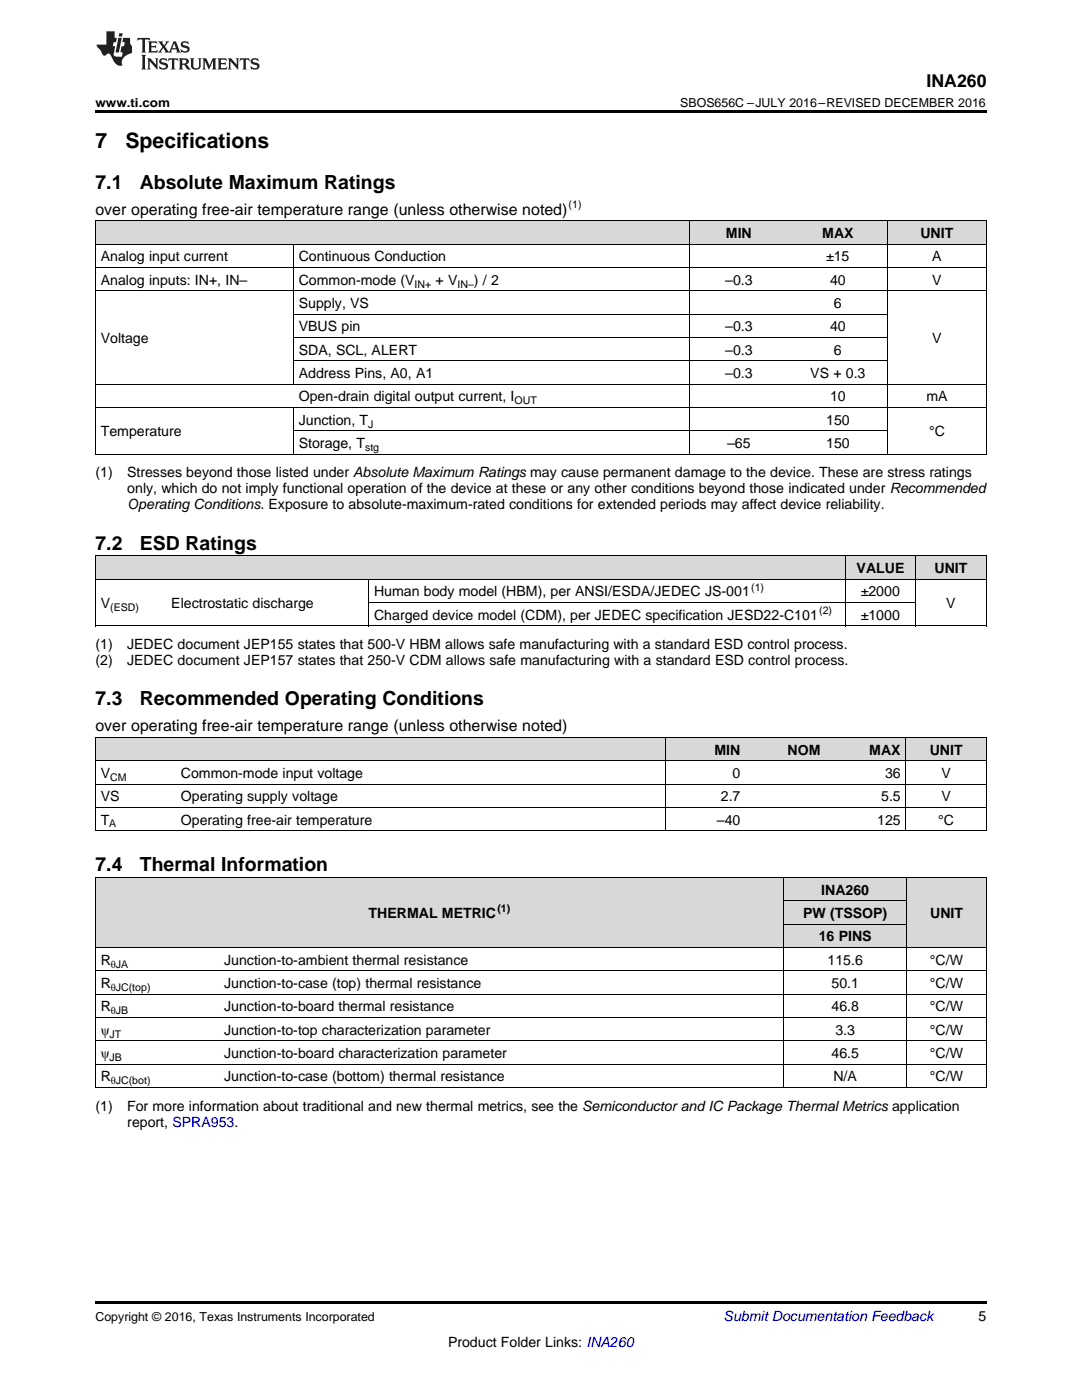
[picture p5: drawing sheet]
<svg xmlns="http://www.w3.org/2000/svg" width="216mm" height="279mm" viewBox="0 0 216 279" stroke-linecap="round" stroke-linejoin="round" font-family="sans-serif">
<defs><g id="words">
<g font-size="4.2">
<text x="19" y="29.6">7</text>
<text x="25" y="29.6">Specifications</text>
</g>
<g font-size="3.9">
<text x="19" y="37.7">7.1</text>
<text x="27.9" y="37.7">Absolute Maximum Ratings</text>
<text x="19" y="109.7">7.2</text>
<text x="27.9" y="109.7">ESD Ratings</text>
<text x="19" y="140.8">7.3</text>
<text x="27.9" y="140.8">Recommended Operating Conditions</text>
<text x="19" y="173.9">7.4</text>
<text x="27.9" y="173.9">Thermal Information</text>
</g>
<text font-size="3.5" x="184.9" y="17.3">INA260</text>
<g font-size="3.2">
<text x="19" y="42.9">over operating free-air temperature range (unless otherwise noted)</text>
<text x="19" y="145.9">over operating free-air temperature range (unless otherwise noted)</text>
</g>
<g font-size="2.8">
<text x="144.9" y="47.5">MIN</text>
<text x="164.1" y="47.5">MAX</text>
<text x="183.7" y="47.5">UNIT</text>
<text x="20.1" y="52.2">Analog input current</text>
<text x="59.6" y="52.2">Continuous Conduction</text>
<text x="164.9" y="52.2">±15</text>
<text x="186" y="52.2">A</text>
<text x="20.1" y="56.8">Analog inputs: IN+, IN–</text>
<text x="59.6" y="56.8">Common-mode (V</text>
<text x="86.9" y="56.8">+ V</text>
<text x="94.6" y="56.8">) / 2</text>
<text x="144.7" y="56.8">–0.3</text>
<text x="165.6" y="56.8">40</text>
<text x="186" y="56.8">V</text>
<text x="59.6" y="61.5">Supply, VS</text>
<text x="166.4" y="61.5">6</text>
<text x="20.1" y="68.5">Voltage</text>
<text x="59.6" y="66.1">VBUS pin</text>
<text x="59.6" y="70.8">SDA, SCL, ALERT</text>
<text x="144.7" y="66.1">–0.3</text>
<text x="144.7" y="70.8">–0.3</text>
<text x="165.6" y="66.1">40</text>
<text x="166.4" y="70.8">6</text>
<text x="186" y="68.5">V</text>
<text x="59.6" y="75.5">Address Pins, A0, A1</text>
<text x="144.7" y="75.5">–0.3</text>
<text x="161.7" y="75.5">VS + 0.3</text>
<text x="59.6" y="80.1">Open-drain digital output current, I</text>
<text x="165.6" y="80.1">10</text>
<text x="184.9" y="80.1">mA</text>
<text x="20.1" y="87.1">Temperature</text>
<text x="59.6" y="84.8">Junction, T</text>
<text x="59.6" y="89.4">Storage, T</text>
<text x="145.1" y="89.4">–65</text>
<text x="164.9" y="84.8">150</text>
<text x="164.9" y="89.4">150</text>
<text x="185.4" y="87.1">°C</text>
<text x="19" y="95.3">(1)</text>
<text x="25.4" y="95.3">Stresses beyond those listed under Absolute Maximum Ratings may cause permanent damage to the device. These are stress ratings</text>
<text x="25.4" y="98.5">only, which do not imply functional operation of the device at these or any other conditions beyond those indicated under Recommended</text>
<text x="25.4" y="101.6">Operating Conditions. Exposure to absolute-maximum-rated conditions for extended periods may affect device reliability.</text>
<text x="74.6" y="119">Human body model (HBM), per ANSI/ESDA/JEDEC JS-001</text>
<text x="170.9" y="114.4">VALUE</text>
<text x="171.8" y="119">±2000</text>
<text x="186.5" y="114.4">UNIT</text>
<text x="20.1" y="121.4">V</text>
<text x="34.2" y="121.4">Electrostatic discharge</text>
<text x="74.6" y="123.7">Charged device model (CDM), per JEDEC specification JESD22-C101</text>
<text x="171.8" y="123.7">±1000</text>
<text x="188.8" y="121.4">V</text>
<text x="19" y="129.5">(1)</text>
<text x="25.4" y="129.5">JEDEC document JEP155 states that 500-V HBM allows safe manufacturing with a standard ESD control process.</text>
<text x="19" y="132.7">(2)</text>
<text x="25.4" y="132.7">JEDEC document JEP157 states that 250-V CDM allows safe manufacturing with a standard ESD control process.</text>
<text x="20.1" y="155.3">V</text>
<text x="36.1" y="155.3">Common-mode input voltage</text>
<text x="142.6" y="150.6">MIN</text>
<text x="146.2" y="155.3">0</text>
<text x="157.2" y="150.6">NOM</text>
<text x="173.5" y="150.6">MAX</text>
<text x="176.6" y="155.3">36</text>
<text x="185.5" y="150.6">UNIT</text>
<text x="187.9" y="155.3">V</text>
<text x="20.1" y="159.9">VS</text>
<text x="36.1" y="159.9">Operating supply voltage</text>
<text x="143.8" y="159.9">2.7</text>
<text x="175.8" y="159.9">5.5</text>
<text x="187.9" y="159.9">V</text>
<text x="20.1" y="164.6">T</text>
<text x="36.1" y="164.6">Operating free-air temperature</text>
<text x="143.1" y="164.6">–40</text>
<text x="175" y="164.6">125</text>
<text x="187.2" y="164.6">°C</text>
<text x="163.9" y="178.6">INA260</text>
<text x="73.6" y="183.2">THERMAL METRIC</text>
<text x="160.2" y="183.2">PW (TSSOP)</text>
<text x="185.6" y="183.2">UNIT</text>
<text x="163.4" y="187.9">16 PINS</text>
<text x="20.1" y="192.5">R</text>
<text x="20.1" y="197.2">R</text>
<text x="44.7" y="192.5">Junction-to-ambient thermal resistance</text>
<text x="44.7" y="197.2">Junction-to-case (top) thermal resistance</text>
<text x="165.1" y="192.5">115.6</text>
<text x="165.9" y="197.2">50.1</text>
<text x="185.6" y="192.5">°C/W</text>
<text x="185.6" y="197.2">°C/W</text>
<text x="20.1" y="201.9">R</text>
<text x="44.7" y="201.9">Junction-to-board thermal resistance</text>
<text x="165.9" y="201.9">46.8</text>
<text x="185.6" y="201.9">°C/W</text>
<text x="20.1" y="206.5">ψ</text>
<text x="44.7" y="206.5">Junction-to-top characterization parameter</text>
<text x="166.7" y="206.5">3.3</text>
<text x="185.6" y="206.5">°C/W</text>
<text x="20.1" y="211.2">ψ</text>
<text x="20.1" y="215.8">R</text>
<text x="44.7" y="211.2">Junction-to-board characterization parameter</text>
<text x="44.7" y="215.8">Junction-to-case (bottom) thermal resistance</text>
<text x="165.9" y="211.2">46.5</text>
<text x="166.3" y="215.8">N/A</text>
<text x="185.6" y="211.2">°C/W</text>
<text x="185.6" y="215.8">°C/W</text>
<text x="19" y="221.7">(1)</text>
<text x="25.4" y="221.7">For more information about traditional and new thermal metrics, see the Semiconductor and IC Package Thermal Metrics application</text>
<text x="25.4" y="224.9">report, SPRA953.</text>
<text x="195.3" y="263.6">5</text>
<text x="89.4" y="268.9">Product Folder Links: INA260</text>
</g>
<text font-size="2.8" fill="#0000c8" x="144.4" y="263.6">Submit Documentation Feedback</text>
<g font-size="2.5">
<text x="19" y="21.4">www.ti.com</text>
<text x="135.7" y="21.4">SBOS656C –JULY 2016–REVISED DECEMBER 2016</text>
<text x="19" y="263.6">Copyright © 2016, Texas Instruments Incorporated</text>
</g>
<g font-size="2.1">
<text x="113.5" y="41.6">(1)</text>
<text x="82.7" y="57.4">IN+</text>
<text x="91.3" y="57.4">IN–</text>
<text x="102.7" y="80.7">OUT</text>
<text x="72.8" y="90">stg</text>
<text x="73.5" y="85.3">J</text>
<text x="149.9" y="117.9">(1)</text>
<text x="22" y="121.9">(ESD)</text>
<text x="163.4" y="122.6">(2)</text>
<text x="22" y="155.8">CM</text>
<text x="21.8" y="165.1">A</text>
<text x="99.2" y="182.1">(1)</text>
<text x="22.1" y="193.1">θJA</text>
<text x="22.1" y="197.8">θJC(top)</text>
<text x="22.1" y="202.4">θJB</text>
<text x="21.9" y="207.1">JT</text>
<text x="21.9" y="211.7">JB</text>
<text x="22.1" y="216.4">θJC(bot)</text>
</g>
</g></defs>
<g fill="#d8d8d8">
<path d="M19 175.2h24.7v14h-24.7z"/>
<path d="M43.7 175.2h112.7v14h-112.7z"/>
<path d="M181 175.2h15.8v14h-15.8z"/>
<path d="M156.4 184.5h24.6v4.7h-24.6z"/>
<path d="M156.4 179.8h24.6v4.7h-24.6z"/>
<path d="M156.4 175.2h24.6v4.6h-24.6z"/>
<path d="M19 147.2h16v4.7h-16z"/>
<path d="M35 147.2h97.8v4.7h-97.8z"/>
<path d="M132.8 147.2h16v4.7h-16z"/>
<path d="M148.8 147.2h16v4.7h-16z"/>
<path d="M164.8 147.2h16v4.7h-16z"/>
<path d="M180.8 147.2h16v4.7h-16z"/>
<path d="M19 111h14.1v4.6h-14.1z"/>
<path d="M33.1 111h40.5v4.6h-40.5z"/>
<path d="M73.6 111h95.1v4.6h-95.1z"/>
<path d="M168.7 111h14v4.6h-14z"/>
<path d="M182.7 111h14.1v4.6h-14.1z"/>
<path d="M19 44.1h39.6v4.7h-39.6z"/>
<path d="M58.6 44.1h79v4.7h-79z"/>
<path d="M137.6 44.1h19.7v4.7h-19.7z"/>
<path d="M157.3 44.1h19.8v4.7h-19.8z"/>
<path d="M177.1 44.1h19.7v4.7h-19.7z"/>
</g>
<g fill="#000">
<path d="M19 22h177.8v.5h-177.8zM19 124.9l.2 .1zM73.5 124.9l.1 .1zM168.6 124.9l.1 .1zM182.6 124.9l.1 .1zM196.7 124.9l.1 .1zM19 165.8h.2zM132.7 165.8h.1zM180.7 165.8h.1zM196.7 165.8h.1zM19 217.1h.2zM156.2 217.1h.2z"/>
<path d="M180.9 217.1h.1zM196.7 217.1h.1zM19 259.7h177.8v.5h-177.8z"/>
</g>
<g fill="none" stroke="#000" stroke-width=".2">
<path d="M19 58h177.8M19 53.4h177.8M19 48.7h177.8M19 44.1h177.8M19.1 44.1v46.6M58.5 48.8v27.9M137.5 44.1v46.6M177 44.1v46.6M196.8 44.1v46.6M19 76.7h177.8M58.6 72h118.5M58.6 67.4h118.5"/>
<path d="M58.6 62.7h118.5M19 90.6h177.8M19 81.3h177.8M58.5 81.4v9.3M58.6 86h118.5M19 115.6h177.8M19 110.9h177.8M19.1 110.9v14.1M73.5 115.6v9.4M168.6 110.9v14.1M182.7 110.9v14.1M196.8 110.9v14.1"/>
<path d="M19 124.9h177.8M73.6 120.2h109.1M19 147.2h177.8v18.6M19 156.5h177.8M19 151.8h177.8M19.1 147.2v18.6M132.8 147.2v18.6M180.8 147.2v18.6M19 175.1h177.8M19 165.8h177.8M19 161.1h177.8M19.1 175.2v41.9"/>
<path d="M156.3 175.2v41.9M156.4 179.8h24.6M180.9 175.2v41.9M196.8 175.2v41.9M19 198.4h177.8M19 193.8h177.8M19 189.1h177.8M156.4 184.4h24.6M19 217h177.8M19 212.4h177.8M19 207.7h177.8M19 203.1h177.8"/>
</g>
<g fill="#231f20">
<path d="M27.5 7.6l-.1 .5 .4-.2h.6v.1v2.1l-.2 .4h1l-.3-.4v-2.1l.1-.1h.5l.5 .2-.2-.5zM29.5 8.3l.2 .3v1.5l-.2 .4h1.8l.2-.6a1.04 1.04 0 0 1-1.3 .2v-.7h.6l.3 .2v-.6l-.3 .2h-.6v-.6l.8-.1 .4 .3-.2-.5zM31.5 8.3l.9 1.1-.9 1.1h.8l-.2-.2 .5-.7 .4 .7-.2 .2h1.5l-.1-.2 .1-.4h.9l.1 .4-.2 .2h1l-.3-.3-.7-1.9h-.5l-.9 2-.8-1 .9-1h-.8l.1 .3-.3 .5-.4-.6 .2-.2zM34.7 8.6l.4 1h-.7zM36.3 8.4a.63 .63 0 0 0-.2 .7 .63 .63 0 0 0 .6 .4l.6 .2 .1 .2a.75 .75 0 0 1-.7 .4 .75 .75 0 0 1-.6-.5l.1 .7 .1-.1a1.11 1.11 0 0 0 1.5-.6 1.13 1.13 0 0 0-1.2-.8l-.1-.4a1.04 1.04 0 0 1 1.2 .2l-.2-.5-.1 .1-.5-.2zM28.2 10.9l.2 .4v2.2l-.2 .4h1l-.3-.4v-2.2l.3-.4zM29.3 11.6l.3 .4v1.5l-.3 .4h.8l-.2-.4v-1.3l1.5 1.7v-1.9l.2-.4h-.7l.2 .4v.9l-1.1-1.3zM32 11.8a.62 .62 0 0 0-.2 .7 .62 .62 0 0 0 .6 .4l.6 .1 .1 .3a.76 .76 0 0 1-.7 .3 .76 .76 0 0 1-.6-.4l.1 .7 .1-.1a1.11 1.11 0 0 0 1.5-.6 1.13 1.13 0 0 0-1.2-.8l-.1-.4a1.04 1.04 0 0 1 1.2 .2l-.2-.6-.1 .1-.5-.1zM33.7 11.6l-.2 .6a.61 .61 0 0 1 .8-.3v1.6l-.2 .4h.9l-.2-.4v-1.6a.63 .63 0 0 1 .8 .3l-.2-.6zM35.6 11.6l.3 .4v1.5l-.3 .4h1l-.2-.2v-.8l.5 .2a.76 .76 0 0 0 1.2 .7l-1-1a.58 .58 0 0 0 .6-.5 .58 .58 0 0 0-.5-.6zM36.4 11.9h.1a.45 .45 0 0 1 .5 .1 .45 .45 0 0 1 .1 .5l-.7 .2zM37.9 11.6l.2 .2a2.17 2.17 0 0 0 .3 1.9 .99 .99 0 0 0 1.6-.6v-1.1l.2-.4h-.7l.2 .2a1.92 1.92 0 0 1-.2 1.8 .6 .6 0 0 1-.9-.5v-1.1l.2-.4zM40.4 11.6l.2 .4v1.5l-.2 .4h.7l-.2-.4v-1.4l.8 1.8 .8-1.8v1.4l-.2 .4h.9l-.2-.4v-1.5l.2-.4h-.8l-.6 1.5-.6-1.5zM43.4 11.6l.2 .4v1.5l-.2 .4h1.8l.2-.6a1.04 1.04 0 0 1-1.3 .1v-.6h.5l.4 .2v-.6l-.4 .2h-.5v-.7h.8l.3 .3-.1-.6zM45.5 11.6l.2 .4v1.5l-.2 .4h.7l-.2-.4v-1.3l1.5 1.7v-1.9l.2-.4h-.7l.2 .4v.9l-1.1-1.3zM47.9 11.6l-.1 .6a.61 .61 0 0 1 .8-.3v1.6l-.3 .4h1l-.3-.4 .1-1.6a.63 .63 0 0 1 .7 .3l-.1-.6zM50.2 11.8a.62 .62 0 0 0-.2 .7 .62 .62 0 0 0 .6 .4l.6 .1 .2 .3a.76 .76 0 0 1-.8 .3 .76 .76 0 0 1-.6-.4l.1 .7 .2-.1a1.11 1.11 0 0 0 1.5-.6 1.13 1.13 0 0 0-1.3-.8l-.1-.4a1.04 1.04 0 0 1 1.2 .2l-.1-.6-.2 .1-.5-.1z"/>
<path d="M21.2 6.3v2.6h-1.9l.1 .4 .7 .9a.91 .91 0 0 0 1 .8 .56 .56 0 0 1 .5-.3 .56 .56 0 0 1 .5 .3l.4 .8a1.53 1.53 0 0 0 1.9 1.2 1.54 1.54 0 0 1 1-2.1l.9-.3v-1.4a1.52 1.52 0 0 1-.3-1.6h-1.4l-.2 .8h.5l-.2 .8h-.4l-.2 1v.2l.4 .1-.2 .8a1.93 1.93 0 0 1-1.6-.3l.3-1.8h-.5l.2-.8h.4l.2-.8h-.4v-1.3zM23.6 7.6l-.6 2.9h.7l.6-2.9zM23.8 6.6l-.1 .7h.6l.2-.7z"/>
</g>
<use href="#words"/>
</svg>
